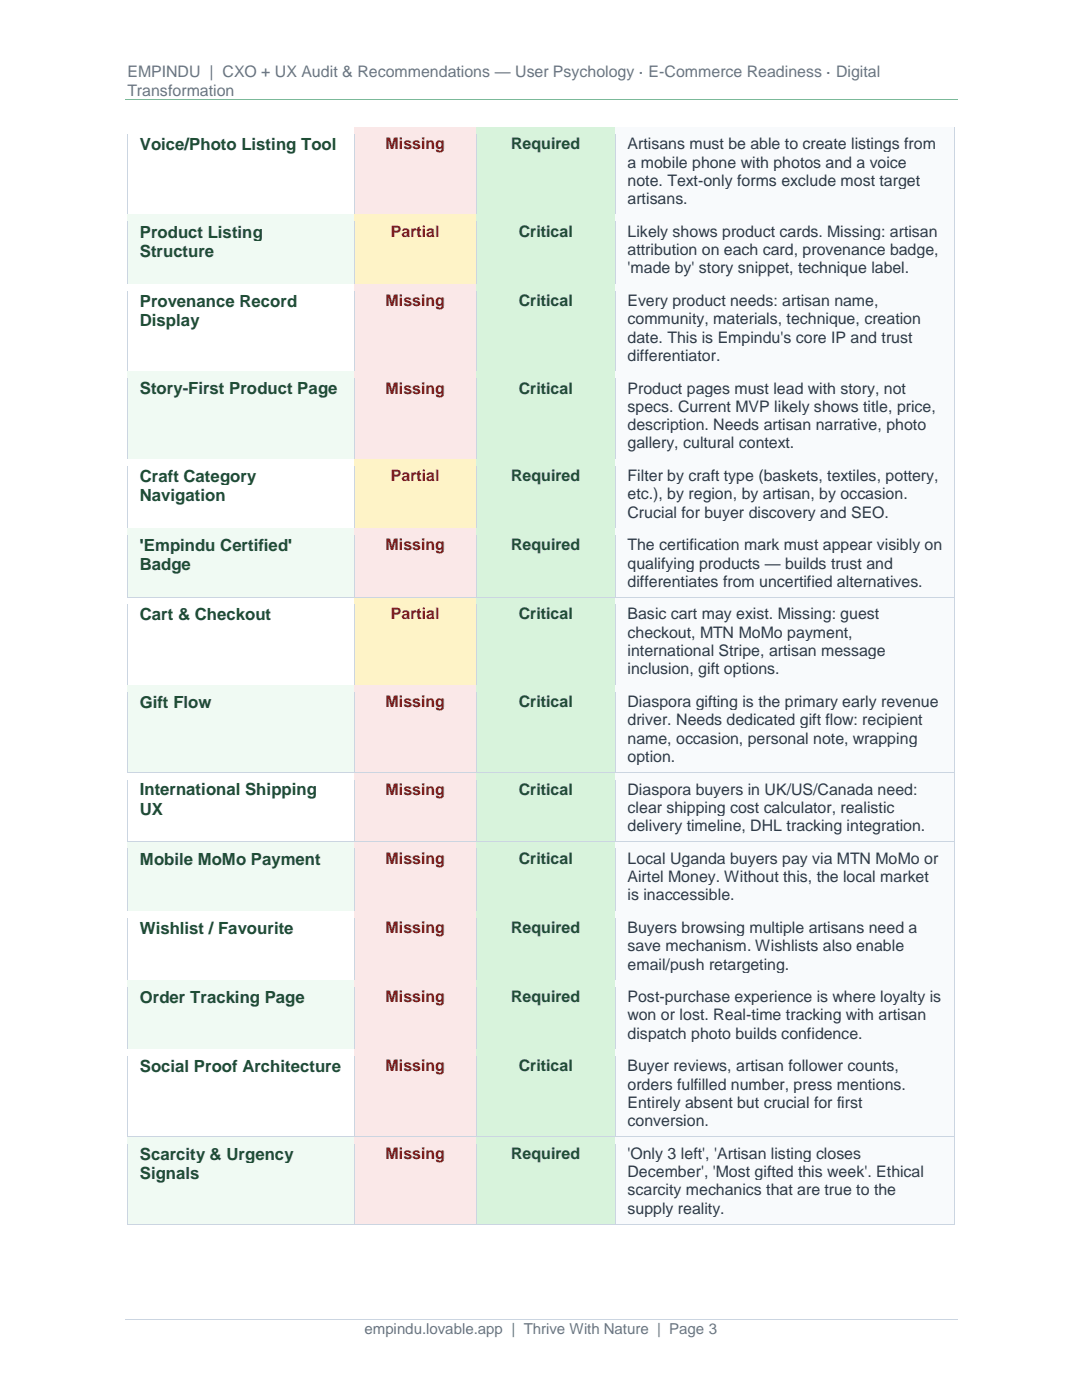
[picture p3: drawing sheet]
<svg xmlns="http://www.w3.org/2000/svg" width="216mm" height="279mm" viewBox="0 0 216 279" stroke-linecap="round" stroke-linejoin="round" font-family="sans-serif">
<defs><g id="words">
<g font-size="3.3" fill="#1e4d35">
<text x="27.9" y="30">Voice/Photo Listing Tool</text>
<text x="27.9" y="47.5">Product Listing</text>
<text x="27.9" y="51.3">Structure</text>
<text x="27.9" y="61.3">Provenance Record</text>
<text x="27.9" y="65.1">Display</text>
<text x="27.9" y="78.7">Story-First Product Page</text>
<text x="27.9" y="96.2">Craft Category</text>
<text x="27.9" y="100.1">Navigation</text>
<text x="27.9" y="110">'Empindu Certified'</text>
<text x="27.9" y="113.9">Badge</text>
<text x="27.9" y="123.8">Cart &amp; Checkout</text>
<text x="27.9" y="141.3">Gift Flow</text>
<text x="27.9" y="158.7">International Shipping</text>
<text x="27.9" y="162.6">UX</text>
<text x="27.9" y="172.5">Mobile MoMo Payment</text>
<text x="27.9" y="186.4">Wishlist / Favourite</text>
<text x="27.9" y="200.2">Order Tracking Page</text>
<text x="27.9" y="214">Social Proof Architecture</text>
<text x="27.9" y="231.5">Scarcity &amp; Urgency</text>
<text x="27.9" y="235.3">Signals</text>
</g>
<g font-size="3.2" fill="#64748b">
<text x="25.4" y="15.5">EMPINDU | CXO + UX Audit &amp; Recommendations — User Psychology · E-Commerce Readiness · Digital</text>
<text x="25.4" y="19.1">Transformation</text>
</g>
<g font-size="3.2" fill="#7b1a1a">
<text x="76.9" y="29.8">Missing</text>
<text x="76.9" y="61.1">Missing</text>
<text x="76.9" y="78.5">Missing</text>
<text x="76.9" y="109.8">Missing</text>
<text x="76.9" y="141.1">Missing</text>
<text x="76.9" y="158.6">Missing</text>
<text x="76.9" y="172.4">Missing</text>
<text x="76.9" y="186.2">Missing</text>
<text x="76.9" y="200">Missing</text>
<text x="76.9" y="213.8">Missing</text>
<text x="76.9" y="231.3">Missing</text>
</g>
<g font-size="3.2" fill="#1e4d35">
<text x="102" y="29.8">Required</text>
<text x="103.5" y="47.3">Critical</text>
<text x="103.5" y="61.1">Critical</text>
<text x="103.5" y="78.5">Critical</text>
<text x="102" y="96">Required</text>
<text x="102" y="109.8">Required</text>
<text x="103.5" y="123.6">Critical</text>
<text x="103.5" y="141.1">Critical</text>
<text x="103.5" y="158.6">Critical</text>
<text x="103.5" y="172.4">Critical</text>
<text x="102" y="186.2">Required</text>
<text x="102" y="200">Required</text>
<text x="103.5" y="213.8">Critical</text>
<text x="102" y="231.3">Required</text>
</g>
<g font-size="3.2" fill="#2e3a47">
<text x="125.2" y="29.8">Artisans must be able to create listings from</text>
<text x="125.2" y="33.5">a mobile phone with photos and a voice</text>
<text x="125.2" y="37.1">note. Text-only forms exclude most target</text>
<text x="125.2" y="40.8">artisans.</text>
<text x="125.2" y="47.3">Likely shows product cards. Missing: artisan</text>
<text x="125.2" y="50.9">attribution on each card, provenance badge,</text>
<text x="125.2" y="54.6">'made by' story snippet, technique label.</text>
<text x="125.2" y="61.1">Every product needs: artisan name,</text>
<text x="125.2" y="64.7">community, materials, technique, creation</text>
<text x="125.2" y="68.4">date. This is Empindu's core IP and trust</text>
<text x="125.2" y="72.1">differentiator.</text>
<text x="125.2" y="78.5">Product pages must lead with story, not</text>
<text x="125.2" y="82.2">specs. Current MVP likely shows title, price,</text>
<text x="125.2" y="85.9">description. Needs artisan narrative, photo</text>
<text x="125.2" y="89.5">gallery, cultural context.</text>
<text x="125.2" y="96">Filter by craft type (baskets, textiles, pottery,</text>
<text x="125.2" y="99.7">etc.), by region, by artisan, by occasion.</text>
<text x="125.2" y="103.3">Crucial for buyer discovery and SEO.</text>
<text x="125.2" y="109.8">The certification mark must appear visibly on</text>
<text x="125.2" y="113.5">qualifying products — builds trust and</text>
<text x="125.2" y="117.2">differentiates from uncertified alternatives.</text>
<text x="125.2" y="123.6">Basic cart may exist. Missing: guest</text>
<text x="125.2" y="127.3">checkout, MTN MoMo payment,</text>
<text x="125.2" y="131">international Stripe, artisan message</text>
<text x="125.2" y="134.6">inclusion, gift options.</text>
<text x="125.2" y="141.1">Diaspora gifting is the primary early revenue</text>
<text x="125.2" y="144.8">driver. Needs dedicated gift flow: recipient</text>
<text x="125.2" y="148.4">name, occasion, personal note, wrapping</text>
<text x="125.2" y="152">option.</text>
<text x="125.2" y="158.6">Diaspora buyers in UK/US/Canada need:</text>
<text x="125.2" y="162.2">clear shipping cost calculator, realistic</text>
<text x="125.2" y="165.9">delivery timeline, DHL tracking integration.</text>
<text x="125.2" y="172.4">Local Uganda buyers pay via MTN MoMo or</text>
<text x="125.2" y="176">Airtel Money. Without this, the local market</text>
<text x="125.2" y="179.7">is inaccessible.</text>
<text x="125.2" y="186.2">Buyers browsing multiple artisans need a</text>
<text x="125.2" y="189.8">save mechanism. Wishlists also enable</text>
<text x="125.2" y="193.5">email/push retargeting.</text>
<text x="125.2" y="200">Post-purchase experience is where loyalty is</text>
<text x="125.2" y="203.6">won or lost. Real-time tracking with artisan</text>
<text x="125.2" y="207.3">dispatch photo builds confidence.</text>
<text x="125.2" y="213.8">Buyer reviews, artisan follower counts,</text>
<text x="125.2" y="217.5">orders fulfilled number, press mentions.</text>
<text x="125.2" y="221.1">Entirely absent but crucial for first</text>
<text x="125.2" y="224.8">conversion.</text>
<text x="125.2" y="231.3">'Only 3 left', 'Artisan listing closes</text>
<text x="125.2" y="234.9">December', 'Most gifted this week'. Ethical</text>
<text x="125.2" y="238.6">scarcity mechanics that are true to the</text>
<text x="125.2" y="242.2">supply reality.</text>
</g>
<g font-size="3.2" fill="#92400e">
<text x="78" y="47.3">Partial</text>
<text x="78" y="96">Partial</text>
<text x="78" y="123.6">Partial</text>
</g>
<text font-size="3" fill="#64748b" x="72.7" y="266.3">empindu.lovable.app | Thrive With Nature | Page 3</text>
</g></defs>
<path d="M24.9 19.9h166.1" fill="none" stroke="#52b788" stroke-width=".2"/>
<path d="M24.9 263.4h166.1" fill="none" stroke="#cbd5e1" stroke-width=".2"/>
<g fill="#fff">
<path d="M25.5 25.4h45.2v17.4h-45.2z" fill-rule="evenodd"/>
<path d="M27.9 26.8h40.4v3.9h-40.4z" fill-rule="evenodd"/>
</g>
<g fill="#fae8e8">
<path d="M70.7 25.4h24.3v17.4h-24.3z" fill-rule="evenodd"/>
<path d="M73.2 26.8h19.4v3.7h-19.4z" fill-rule="evenodd"/>
</g>
<g fill="#d8f3dc">
<path d="M95.1 25.4h27.7v17.4h-27.7z" fill-rule="evenodd"/>
<path d="M97.5 26.8h22.8v3.7h-22.8z" fill-rule="evenodd"/>
</g>
<g fill="#f8fafc">
<path d="M122.8 25.4h67.7v17.4h-67.7z" fill-rule="evenodd"/>
<path d="M125.2 26.8h62.9v3.7h-62.9z" fill-rule="evenodd"/>
<path d="M125.2 30.5h62.9v3.7h-62.9z" fill-rule="evenodd"/>
<path d="M125.2 34.2h62.9v3.6h-62.9z" fill-rule="evenodd"/>
<path d="M125.2 37.8h62.9v3.7h-62.9z" fill-rule="evenodd"/>
</g>
<path d="M25.4 25.4v1.4z" fill-rule="evenodd" fill="#cbd5e1"/>
<path d="M25.4 25.4h45.3" fill="none" stroke="#cbd5e1" stroke-width=".2"/>
<path d="M25.4 25.4h45.3v1.4h-45.3z" fill-rule="evenodd" fill="#fff"/>
<path d="M70.7 25.4v1.4z" fill-rule="evenodd" fill="#cbd5e1"/>
<path d="M70.7 25.4h24.3" fill="none" stroke="#cbd5e1" stroke-width=".2"/>
<path d="M70.7 25.4h24.3v1.4h-24.3z" fill-rule="evenodd" fill="#fae8e8"/>
<path d="M95 25.4l.1 1.4z" fill-rule="evenodd" fill="#cbd5e1"/>
<path d="M95.1 25.4h27.6" fill="none" stroke="#cbd5e1" stroke-width=".2"/>
<path d="M95.1 25.4h27.6v1.4h-27.6z" fill-rule="evenodd" fill="#d8f3dc"/>
<path d="M122.7 25.4v1.4z" fill-rule="evenodd" fill="#cbd5e1"/>
<path d="M122.7 25.4h67.8" fill="none" stroke="#cbd5e1" stroke-width=".2"/>
<path d="M122.7 25.4h67.8v1.4h-67.8z" fill-rule="evenodd" fill="#f8fafc"/>
<path d="M190.5 25.4v1.4z" fill-rule="evenodd" fill="#cbd5e1"/>
<path d="M25.5 41.5h45.2v1.3h-45.2z" fill-rule="evenodd" fill="#fff"/>
<path d="M25.4 26.8v16" fill="none" stroke="#cbd5e1" stroke-width=".2"/>
<path d="M70.7 41.5h24.3v1.3h-24.3z" fill-rule="evenodd" fill="#fae8e8"/>
<path d="M70.7 26.8v16" fill="none" stroke="#cbd5e1" stroke-width=".2"/>
<path d="M95.1 41.5h27.7v1.3h-27.7z" fill-rule="evenodd" fill="#d8f3dc"/>
<path d="M95 26.8v16" fill="none" stroke="#cbd5e1" stroke-width=".2"/>
<path d="M122.8 41.5h67.7v1.3h-67.7z" fill-rule="evenodd" fill="#f8fafc"/>
<path d="M122.7 26.8v16M190.5 26.8v16" fill="none" stroke="#cbd5e1" stroke-width=".2"/>
<g fill="#f0faf3">
<path d="M25.5 42.9h45.2v13.7h-45.2z" fill-rule="evenodd"/>
<path d="M27.9 44.3h40.4v3.9h-40.4z" fill-rule="evenodd"/>
<path d="M27.9 48.2h40.4v3.8h-40.4z" fill-rule="evenodd"/>
</g>
<g fill="#fef3c7">
<path d="M70.7 42.9h24.3v13.7h-24.3z" fill-rule="evenodd"/>
<path d="M73.2 44.3h19.4v3.7h-19.4z" fill-rule="evenodd"/>
</g>
<g fill="#d8f3dc">
<path d="M95.1 42.9h27.7v13.7h-27.7z" fill-rule="evenodd"/>
<path d="M97.5 44.3h22.8v3.7h-22.8z" fill-rule="evenodd"/>
</g>
<g fill="#f8fafc">
<path d="M122.8 42.9h67.7v13.7h-67.7z" fill-rule="evenodd"/>
<path d="M125.2 44.3h62.9v3.7h-62.9z" fill-rule="evenodd"/>
<path d="M125.2 48h62.9v3.6h-62.9z" fill-rule="evenodd"/>
<path d="M125.2 51.6h62.9v3.7h-62.9z" fill-rule="evenodd"/>
</g>
<path d="M25.4 42.8v1.5z" fill-rule="evenodd" fill="#cbd5e1"/>
<path d="M25.4 42.9h45.3" fill="none" stroke="#cbd5e1" stroke-width=".2"/>
<path d="M25.4 42.9h45.3v1.4h-45.3z" fill-rule="evenodd" fill="#f0faf3"/>
<path d="M70.7 42.8v1.5z" fill-rule="evenodd" fill="#cbd5e1"/>
<path d="M70.7 42.9h24.3" fill="none" stroke="#cbd5e1" stroke-width=".2"/>
<path d="M70.7 42.9h24.3v1.4h-24.3z" fill-rule="evenodd" fill="#fef3c7"/>
<path d="M95 42.8l.1 1.5z" fill-rule="evenodd" fill="#cbd5e1"/>
<path d="M95.1 42.9h27.6" fill="none" stroke="#cbd5e1" stroke-width=".2"/>
<path d="M95.1 42.9h27.6v1.4h-27.6z" fill-rule="evenodd" fill="#d8f3dc"/>
<path d="M122.7 42.8v1.5z" fill-rule="evenodd" fill="#cbd5e1"/>
<path d="M122.7 42.9h67.8" fill="none" stroke="#cbd5e1" stroke-width=".2"/>
<path d="M122.7 42.9h67.8v1.4h-67.8z" fill-rule="evenodd" fill="#f8fafc"/>
<path d="M190.5 42.8v1.5z" fill-rule="evenodd" fill="#cbd5e1"/>
<path d="M25.5 55.3h45.2v1.4h-45.2z" fill-rule="evenodd" fill="#f0faf3"/>
<path d="M25.4 44.3v12.4" fill="none" stroke="#cbd5e1" stroke-width=".2"/>
<path d="M70.7 55.3h24.3v1.4h-24.3z" fill-rule="evenodd" fill="#fef3c7"/>
<path d="M70.7 44.3v12.4" fill="none" stroke="#cbd5e1" stroke-width=".2"/>
<path d="M95.1 55.3h27.7v1.4h-27.7z" fill-rule="evenodd" fill="#d8f3dc"/>
<path d="M95 44.3v12.4" fill="none" stroke="#cbd5e1" stroke-width=".2"/>
<path d="M122.8 55.3h67.7v1.4h-67.7z" fill-rule="evenodd" fill="#f8fafc"/>
<path d="M122.7 44.3v12.4M190.5 44.3v12.4" fill="none" stroke="#cbd5e1" stroke-width=".2"/>
<g fill="#fff">
<path d="M25.5 56.7h45.2v17.4h-45.2z" fill-rule="evenodd"/>
<path d="M27.9 58.1h40.4v3.9h-40.4z" fill-rule="evenodd"/>
<path d="M27.9 62h40.4v3.8h-40.4z" fill-rule="evenodd"/>
</g>
<g fill="#fae8e8">
<path d="M70.7 56.7h24.3v17.4h-24.3z" fill-rule="evenodd"/>
<path d="M73.2 58.1h19.4v3.7h-19.4z" fill-rule="evenodd"/>
</g>
<g fill="#d8f3dc">
<path d="M95.1 56.7h27.7v17.4h-27.7z" fill-rule="evenodd"/>
<path d="M97.5 58.1h22.8v3.7h-22.8z" fill-rule="evenodd"/>
</g>
<g fill="#f8fafc">
<path d="M122.8 56.7h67.7v17.4h-67.7z" fill-rule="evenodd"/>
<path d="M125.2 58.1h62.9v3.7h-62.9z" fill-rule="evenodd"/>
<path d="M125.2 61.8h62.9v3.6h-62.9z" fill-rule="evenodd"/>
<path d="M125.2 65.4h62.9v3.7h-62.9z" fill-rule="evenodd"/>
<path d="M125.2 69.1h62.9v3.6h-62.9z" fill-rule="evenodd"/>
</g>
<path d="M25.4 56.7v1.4z" fill-rule="evenodd" fill="#cbd5e1"/>
<path d="M25.4 56.7h45.3" fill="none" stroke="#cbd5e1" stroke-width=".2"/>
<path d="M25.4 56.7h45.3v1.4h-45.3z" fill-rule="evenodd" fill="#fff"/>
<path d="M70.7 56.7v1.4z" fill-rule="evenodd" fill="#cbd5e1"/>
<path d="M70.7 56.7h24.3" fill="none" stroke="#cbd5e1" stroke-width=".2"/>
<path d="M70.7 56.7h24.3v1.4h-24.3z" fill-rule="evenodd" fill="#fae8e8"/>
<path d="M95 56.7l.1 1.4z" fill-rule="evenodd" fill="#cbd5e1"/>
<path d="M95.1 56.7h27.6" fill="none" stroke="#cbd5e1" stroke-width=".2"/>
<path d="M95.1 56.7h27.6v1.4h-27.6z" fill-rule="evenodd" fill="#d8f3dc"/>
<path d="M122.7 56.7v1.4z" fill-rule="evenodd" fill="#cbd5e1"/>
<path d="M122.7 56.7h67.8" fill="none" stroke="#cbd5e1" stroke-width=".2"/>
<path d="M122.7 56.7h67.8v1.4h-67.8z" fill-rule="evenodd" fill="#f8fafc"/>
<path d="M190.5 56.7v1.4z" fill-rule="evenodd" fill="#cbd5e1"/>
<path d="M25.5 72.7h45.2v1.4h-45.2z" fill-rule="evenodd" fill="#fff"/>
<path d="M25.4 58.1v16" fill="none" stroke="#cbd5e1" stroke-width=".2"/>
<path d="M70.7 72.7h24.3v1.4h-24.3z" fill-rule="evenodd" fill="#fae8e8"/>
<path d="M70.7 58.1v16" fill="none" stroke="#cbd5e1" stroke-width=".2"/>
<path d="M95.1 72.7h27.7v1.4h-27.7z" fill-rule="evenodd" fill="#d8f3dc"/>
<path d="M95 58.1v16" fill="none" stroke="#cbd5e1" stroke-width=".2"/>
<path d="M122.8 72.7h67.7v1.4h-67.7z" fill-rule="evenodd" fill="#f8fafc"/>
<path d="M122.7 58.1v16M190.5 58.1v16" fill="none" stroke="#cbd5e1" stroke-width=".2"/>
<g fill="#f0faf3">
<path d="M25.5 74.2h45.2v17.4h-45.2z" fill-rule="evenodd"/>
<path d="M27.9 75.6h40.4v3.8h-40.4z" fill-rule="evenodd"/>
</g>
<g fill="#fae8e8">
<path d="M70.7 74.2h24.3v17.4h-24.3z" fill-rule="evenodd"/>
<path d="M73.2 75.6h19.4v3.7h-19.4z" fill-rule="evenodd"/>
</g>
<g fill="#d8f3dc">
<path d="M95.1 74.2h27.7v17.4h-27.7z" fill-rule="evenodd"/>
<path d="M97.5 75.6h22.8v3.7h-22.8z" fill-rule="evenodd"/>
</g>
<g fill="#f8fafc">
<path d="M122.8 74.2h67.7v17.4h-67.7z" fill-rule="evenodd"/>
<path d="M125.2 75.6h62.9v3.7h-62.9z" fill-rule="evenodd"/>
<path d="M125.2 79.3h62.9v3.6h-62.9z" fill-rule="evenodd"/>
<path d="M125.2 82.9h62.9v3.6h-62.9z" fill-rule="evenodd"/>
<path d="M125.2 86.5h62.9v3.7h-62.9z" fill-rule="evenodd"/>
</g>
<path d="M25.4 74.1v1.5z" fill-rule="evenodd" fill="#cbd5e1"/>
<path d="M25.4 74.2h45.3" fill="none" stroke="#cbd5e1" stroke-width=".2"/>
<path d="M25.4 74.2h45.3v1.4h-45.3z" fill-rule="evenodd" fill="#f0faf3"/>
<path d="M70.7 74.1v1.5z" fill-rule="evenodd" fill="#cbd5e1"/>
<path d="M70.7 74.2h24.3" fill="none" stroke="#cbd5e1" stroke-width=".2"/>
<path d="M70.7 74.2h24.3v1.4h-24.3z" fill-rule="evenodd" fill="#fae8e8"/>
<path d="M95 74.1l.1 1.5z" fill-rule="evenodd" fill="#cbd5e1"/>
<path d="M95.1 74.2h27.6" fill="none" stroke="#cbd5e1" stroke-width=".2"/>
<path d="M95.1 74.2h27.6v1.4h-27.6z" fill-rule="evenodd" fill="#d8f3dc"/>
<path d="M122.7 74.1v1.5z" fill-rule="evenodd" fill="#cbd5e1"/>
<path d="M122.7 74.2h67.8" fill="none" stroke="#cbd5e1" stroke-width=".2"/>
<path d="M122.7 74.2h67.8v1.4h-67.8z" fill-rule="evenodd" fill="#f8fafc"/>
<path d="M190.5 74.1v1.5z" fill-rule="evenodd" fill="#cbd5e1"/>
<path d="M25.5 90.2h45.2v1.4h-45.2z" fill-rule="evenodd" fill="#f0faf3"/>
<path d="M25.4 75.6v16" fill="none" stroke="#cbd5e1" stroke-width=".2"/>
<path d="M70.7 90.2h24.3v1.4h-24.3z" fill-rule="evenodd" fill="#fae8e8"/>
<path d="M70.7 75.6v16" fill="none" stroke="#cbd5e1" stroke-width=".2"/>
<path d="M95.1 90.2h27.7v1.4h-27.7z" fill-rule="evenodd" fill="#d8f3dc"/>
<path d="M95 75.6v16" fill="none" stroke="#cbd5e1" stroke-width=".2"/>
<path d="M122.8 90.2h67.7v1.4h-67.7z" fill-rule="evenodd" fill="#f8fafc"/>
<path d="M122.7 75.6v16M190.5 75.6v16" fill="none" stroke="#cbd5e1" stroke-width=".2"/>
<g fill="#fff">
<path d="M25.5 91.7h45.2v13.7h-45.2z" fill-rule="evenodd"/>
<path d="M27.9 93.1h40.4v3.8h-40.4z" fill-rule="evenodd"/>
<path d="M27.9 96.9h40.4v3.9h-40.4z" fill-rule="evenodd"/>
</g>
<g fill="#fef3c7">
<path d="M70.7 91.7h24.3v13.7h-24.3z" fill-rule="evenodd"/>
<path d="M73.2 93.1h19.4v3.6h-19.4z" fill-rule="evenodd"/>
</g>
<g fill="#d8f3dc">
<path d="M95.1 91.7h27.7v13.7h-27.7z" fill-rule="evenodd"/>
<path d="M97.5 93.1h22.8v3.6h-22.8z" fill-rule="evenodd"/>
</g>
<g fill="#f8fafc">
<path d="M122.8 91.7h67.7v13.7h-67.7z" fill-rule="evenodd"/>
<path d="M125.2 93.1h62.9v3.6h-62.9z" fill-rule="evenodd"/>
<path d="M125.2 96.7h62.9v3.6h-62.9z" fill-rule="evenodd"/>
<path d="M125.2 100.3h62.9v3.7h-62.9z" fill-rule="evenodd"/>
</g>
<path d="M25.4 91.6v1.5z" fill-rule="evenodd" fill="#cbd5e1"/>
<path d="M25.4 91.6h45.3" fill="none" stroke="#cbd5e1" stroke-width=".2"/>
<path d="M25.4 91.7h45.3v1.4h-45.3z" fill-rule="evenodd" fill="#fff"/>
<path d="M70.7 91.6v1.5z" fill-rule="evenodd" fill="#cbd5e1"/>
<path d="M70.7 91.6h24.3" fill="none" stroke="#cbd5e1" stroke-width=".2"/>
<path d="M70.7 91.7h24.3v1.4h-24.3z" fill-rule="evenodd" fill="#fef3c7"/>
<path d="M95 91.6l.1 1.5z" fill-rule="evenodd" fill="#cbd5e1"/>
<path d="M95.1 91.6h27.6" fill="none" stroke="#cbd5e1" stroke-width=".2"/>
<path d="M95.1 91.7h27.6v1.4h-27.6z" fill-rule="evenodd" fill="#d8f3dc"/>
<path d="M122.7 91.6v1.5z" fill-rule="evenodd" fill="#cbd5e1"/>
<path d="M122.7 91.6h67.8" fill="none" stroke="#cbd5e1" stroke-width=".2"/>
<path d="M122.7 91.7h67.8v1.4h-67.8z" fill-rule="evenodd" fill="#f8fafc"/>
<path d="M190.5 91.6v1.5z" fill-rule="evenodd" fill="#cbd5e1"/>
<path d="M25.5 104h45.2v1.4h-45.2z" fill-rule="evenodd" fill="#fff"/>
<path d="M25.4 93.1v12.3" fill="none" stroke="#cbd5e1" stroke-width=".2"/>
<path d="M70.7 104h24.3v1.4h-24.3z" fill-rule="evenodd" fill="#fef3c7"/>
<path d="M70.7 93.1v12.3" fill="none" stroke="#cbd5e1" stroke-width=".2"/>
<path d="M95.1 104h27.7v1.4h-27.7z" fill-rule="evenodd" fill="#d8f3dc"/>
<path d="M95 93.1v12.3" fill="none" stroke="#cbd5e1" stroke-width=".2"/>
<path d="M122.8 104h67.7v1.4h-67.7z" fill-rule="evenodd" fill="#f8fafc"/>
<path d="M122.7 93.1v12.3M190.5 93.1v12.3" fill="none" stroke="#cbd5e1" stroke-width=".2"/>
<g fill="#f0faf3">
<path d="M25.5 105.5h45.2v13.7h-45.2z" fill-rule="evenodd"/>
<path d="M27.9 106.9h40.4v3.8h-40.4z" fill-rule="evenodd"/>
<path d="M27.9 110.7h40.4v3.9h-40.4z" fill-rule="evenodd"/>
</g>
<g fill="#fae8e8">
<path d="M70.7 105.5h24.3v13.7h-24.3z" fill-rule="evenodd"/>
<path d="M73.2 106.9h19.4v3.6h-19.4z" fill-rule="evenodd"/>
</g>
<g fill="#d8f3dc">
<path d="M95.1 105.5h27.7v13.7h-27.7z" fill-rule="evenodd"/>
<path d="M97.5 106.9h22.8v3.6h-22.8z" fill-rule="evenodd"/>
</g>
<g fill="#f8fafc">
<path d="M122.8 105.5h67.7v13.7h-67.7z" fill-rule="evenodd"/>
<path d="M125.2 106.9h62.9v3.6h-62.9z" fill-rule="evenodd"/>
<path d="M125.2 110.5h62.9v3.7h-62.9z" fill-rule="evenodd"/>
<path d="M125.2 114.2h62.9v3.6h-62.9z" fill-rule="evenodd"/>
</g>
<path d="M25.4 105.4v1.5z" fill-rule="evenodd" fill="#cbd5e1"/>
<path d="M25.4 105.4h45.3" fill="none" stroke="#cbd5e1" stroke-width=".2"/>
<path d="M25.4 105.5h45.3v1.4h-45.3z" fill-rule="evenodd" fill="#f0faf3"/>
<path d="M70.7 105.4v1.5z" fill-rule="evenodd" fill="#cbd5e1"/>
<path d="M70.7 105.4h24.3" fill="none" stroke="#cbd5e1" stroke-width=".2"/>
<path d="M70.7 105.5h24.3v1.4h-24.3z" fill-rule="evenodd" fill="#fae8e8"/>
<path d="M95 105.4l.1 1.5z" fill-rule="evenodd" fill="#cbd5e1"/>
<path d="M95.1 105.4h27.6" fill="none" stroke="#cbd5e1" stroke-width=".2"/>
<path d="M95.1 105.5h27.6v1.4h-27.6z" fill-rule="evenodd" fill="#d8f3dc"/>
<path d="M122.7 105.4v1.5z" fill-rule="evenodd" fill="#cbd5e1"/>
<path d="M122.7 105.4h67.8" fill="none" stroke="#cbd5e1" stroke-width=".2"/>
<path d="M122.7 105.5h67.8v1.4h-67.8z" fill-rule="evenodd" fill="#f8fafc"/>
<path d="M190.5 105.4v1.5z" fill-rule="evenodd" fill="#cbd5e1"/>
<path d="M25.5 117.8h45.2v1.4h-45.2z" fill-rule="evenodd" fill="#f0faf3"/>
<path d="M25.4 106.9v12.3" fill="none" stroke="#cbd5e1" stroke-width=".2"/>
<path d="M70.7 117.8h24.3v1.4h-24.3z" fill-rule="evenodd" fill="#fae8e8"/>
<path d="M70.7 106.9v12.3" fill="none" stroke="#cbd5e1" stroke-width=".2"/>
<path d="M95.1 117.8h27.7v1.4h-27.7z" fill-rule="evenodd" fill="#d8f3dc"/>
<path d="M95 106.9v12.3" fill="none" stroke="#cbd5e1" stroke-width=".2"/>
<path d="M122.8 117.8h67.7v1.4h-67.7z" fill-rule="evenodd" fill="#f8fafc"/>
<path d="M122.7 106.9v12.3M190.5 106.9v12.3" fill="none" stroke="#cbd5e1" stroke-width=".2"/>
<g fill="#fff">
<path d="M25.5 119.3h45.2v17.4h-45.2z" fill-rule="evenodd"/>
<path d="M27.9 120.7h40.4v3.8h-40.4z" fill-rule="evenodd"/>
</g>
<g fill="#fef3c7">
<path d="M70.7 119.3h24.3v17.4h-24.3z" fill-rule="evenodd"/>
<path d="M73.2 120.7h19.4v3.7h-19.4z" fill-rule="evenodd"/>
</g>
<g fill="#d8f3dc">
<path d="M95.1 119.3h27.7v17.4h-27.7z" fill-rule="evenodd"/>
<path d="M97.5 120.7h22.8v3.7h-22.8z" fill-rule="evenodd"/>
</g>
<g fill="#f8fafc">
<path d="M122.8 119.3h67.7v17.4h-67.7z" fill-rule="evenodd"/>
<path d="M125.2 120.7h62.9v3.7h-62.9z" fill-rule="evenodd"/>
<path d="M125.2 124.4h62.9v3.6h-62.9z" fill-rule="evenodd"/>
<path d="M125.2 128h62.9v3.6h-62.9z" fill-rule="evenodd"/>
<path d="M125.2 131.6h62.9v3.7h-62.9z" fill-rule="evenodd"/>
</g>
<path d="M25.4 119.2v1.5z" fill-rule="evenodd" fill="#cbd5e1"/>
<path d="M25.4 119.2h45.3" fill="none" stroke="#cbd5e1" stroke-width=".2"/>
<path d="M25.4 119.3h45.3v1.4h-45.3z" fill-rule="evenodd" fill="#fff"/>
<path d="M70.7 119.2v1.5z" fill-rule="evenodd" fill="#cbd5e1"/>
<path d="M70.7 119.2h24.3" fill="none" stroke="#cbd5e1" stroke-width=".2"/>
<path d="M70.7 119.3h24.3v1.4h-24.3z" fill-rule="evenodd" fill="#fef3c7"/>
<path d="M95 119.2l.1 1.5z" fill-rule="evenodd" fill="#cbd5e1"/>
<path d="M95.1 119.2h27.6" fill="none" stroke="#cbd5e1" stroke-width=".2"/>
<path d="M95.1 119.3h27.6v1.4h-27.6z" fill-rule="evenodd" fill="#d8f3dc"/>
<path d="M122.7 119.2v1.5z" fill-rule="evenodd" fill="#cbd5e1"/>
<path d="M122.7 119.2h67.8" fill="none" stroke="#cbd5e1" stroke-width=".2"/>
<path d="M122.7 119.3h67.8v1.4h-67.8z" fill-rule="evenodd" fill="#f8fafc"/>
<path d="M190.5 119.2v1.5z" fill-rule="evenodd" fill="#cbd5e1"/>
<path d="M25.5 135.3h45.2v1.4h-45.2z" fill-rule="evenodd" fill="#fff"/>
<path d="M25.4 120.7v16" fill="none" stroke="#cbd5e1" stroke-width=".2"/>
<path d="M70.7 135.3h24.3v1.4h-24.3z" fill-rule="evenodd" fill="#fef3c7"/>
<path d="M70.7 120.7v16" fill="none" stroke="#cbd5e1" stroke-width=".2"/>
<path d="M95.1 135.3h27.7v1.4h-27.7z" fill-rule="evenodd" fill="#d8f3dc"/>
<path d="M95 120.7v16" fill="none" stroke="#cbd5e1" stroke-width=".2"/>
<path d="M122.8 135.3h67.7v1.4h-67.7z" fill-rule="evenodd" fill="#f8fafc"/>
<path d="M122.7 120.7v16M190.5 120.7v16" fill="none" stroke="#cbd5e1" stroke-width=".2"/>
<g fill="#f0faf3">
<path d="M25.5 136.8h45.2v17.4h-45.2z" fill-rule="evenodd"/>
<path d="M27.9 138.2h40.4v3.8h-40.4z" fill-rule="evenodd"/>
</g>
<g fill="#fae8e8">
<path d="M70.7 136.8h24.3v17.4h-24.3z" fill-rule="evenodd"/>
<path d="M73.2 138.2h19.4v3.6h-19.4z" fill-rule="evenodd"/>
</g>
<g fill="#d8f3dc">
<path d="M95.1 136.8h27.7v17.4h-27.7z" fill-rule="evenodd"/>
<path d="M97.5 138.2h22.8v3.6h-22.8z" fill-rule="evenodd"/>
</g>
<g fill="#f8fafc">
<path d="M122.8 136.8h67.7v17.4h-67.7z" fill-rule="evenodd"/>
<path d="M125.2 138.2h62.9v3.6h-62.9z" fill-rule="evenodd"/>
<path d="M125.2 141.8h62.9v3.6h-62.9z" fill-rule="evenodd"/>
<path d="M125.2 145.4h62.9v3.7h-62.9z" fill-rule="evenodd"/>
<path d="M125.2 149.1h62.9v3.7h-62.9z" fill-rule="evenodd"/>
</g>
<path d="M25.4 136.7v1.5z" fill-rule="evenodd" fill="#cbd5e1"/>
<path d="M25.4 136.7h45.3" fill="none" stroke="#cbd5e1" stroke-width=".2"/>
<path d="M25.4 136.8h45.3v1.4h-45.3z" fill-rule="evenodd" fill="#f0faf3"/>
<path d="M70.7 136.7v1.5z" fill-rule="evenodd" fill="#cbd5e1"/>
<path d="M70.7 136.7h24.3" fill="none" stroke="#cbd5e1" stroke-width=".2"/>
<path d="M70.7 136.8h24.3v1.4h-24.3z" fill-rule="evenodd" fill="#fae8e8"/>
<path d="M95 136.7l.1 1.5z" fill-rule="evenodd" fill="#cbd5e1"/>
<path d="M95.1 136.7h27.6" fill="none" stroke="#cbd5e1" stroke-width=".2"/>
<path d="M95.1 136.8h27.6v1.4h-27.6z" fill-rule="evenodd" fill="#d8f3dc"/>
<path d="M122.7 136.7v1.5z" fill-rule="evenodd" fill="#cbd5e1"/>
<path d="M122.7 136.7h67.8" fill="none" stroke="#cbd5e1" stroke-width=".2"/>
<path d="M122.7 136.8h67.8v1.4h-67.8z" fill-rule="evenodd" fill="#f8fafc"/>
<path d="M190.5 136.7v1.5z" fill-rule="evenodd" fill="#cbd5e1"/>
<path d="M25.5 152.8h45.2v1.4h-45.2z" fill-rule="evenodd" fill="#f0faf3"/>
<path d="M25.4 138.1v16.1" fill="none" stroke="#cbd5e1" stroke-width=".2"/>
<path d="M70.7 152.8h24.3v1.4h-24.3z" fill-rule="evenodd" fill="#fae8e8"/>
<path d="M70.7 138.1v16.1" fill="none" stroke="#cbd5e1" stroke-width=".2"/>
<path d="M95.1 152.8h27.7v1.4h-27.7z" fill-rule="evenodd" fill="#d8f3dc"/>
<path d="M95 138.1v16.1" fill="none" stroke="#cbd5e1" stroke-width=".2"/>
<path d="M122.8 152.8h67.7v1.4h-67.7z" fill-rule="evenodd" fill="#f8fafc"/>
<path d="M122.7 138.1v16.1M190.5 138.1v16.1" fill="none" stroke="#cbd5e1" stroke-width=".2"/>
<g fill="#fff">
<path d="M25.5 154.2h45.2v13.8h-45.2z" fill-rule="evenodd"/>
<path d="M27.9 155.6h40.4v3.9h-40.4z" fill-rule="evenodd"/>
<path d="M27.9 159.5h40.4v3.8h-40.4z" fill-rule="evenodd"/>
</g>
<g fill="#fae8e8">
<path d="M70.7 154.2h24.3v13.8h-24.3z" fill-rule="evenodd"/>
<path d="M73.2 155.6h19.4v3.6h-19.4z" fill-rule="evenodd"/>
</g>
<g fill="#d8f3dc">
<path d="M95.1 154.2h27.7v13.8h-27.7z" fill-rule="evenodd"/>
<path d="M97.5 155.6h22.8v3.6h-22.8z" fill-rule="evenodd"/>
</g>
<g fill="#f8fafc">
<path d="M122.8 154.2h67.7v13.8h-67.7z" fill-rule="evenodd"/>
<path d="M125.2 155.6h62.9v3.6h-62.9z" fill-rule="evenodd"/>
<path d="M125.2 159.2h62.9v3.7h-62.9z" fill-rule="evenodd"/>
<path d="M125.2 162.9h62.9v3.7h-62.9z" fill-rule="evenodd"/>
</g>
<path d="M25.4 154.2v1.4z" fill-rule="evenodd" fill="#cbd5e1"/>
<path d="M25.4 154.2h45.3" fill="none" stroke="#cbd5e1" stroke-width=".2"/>
<path d="M25.4 154.2h45.3v1.4h-45.3z" fill-rule="evenodd" fill="#fff"/>
<path d="M70.7 154.2v1.4z" fill-rule="evenodd" fill="#cbd5e1"/>
<path d="M70.7 154.2h24.3" fill="none" stroke="#cbd5e1" stroke-width=".2"/>
<path d="M70.7 154.2h24.3v1.4h-24.3z" fill-rule="evenodd" fill="#fae8e8"/>
<path d="M95 154.2l.1 1.4z" fill-rule="evenodd" fill="#cbd5e1"/>
<path d="M95.1 154.2h27.6" fill="none" stroke="#cbd5e1" stroke-width=".2"/>
<path d="M95.1 154.2h27.6v1.4h-27.6z" fill-rule="evenodd" fill="#d8f3dc"/>
<path d="M122.7 154.2v1.4z" fill-rule="evenodd" fill="#cbd5e1"/>
<path d="M122.7 154.2h67.8" fill="none" stroke="#cbd5e1" stroke-width=".2"/>
<path d="M122.7 154.2h67.8v1.4h-67.8z" fill-rule="evenodd" fill="#f8fafc"/>
<path d="M190.5 154.2v1.4z" fill-rule="evenodd" fill="#cbd5e1"/>
<path d="M25.5 166.6h45.2v1.4h-45.2z" fill-rule="evenodd" fill="#fff"/>
<path d="M25.4 155.6v12.4" fill="none" stroke="#cbd5e1" stroke-width=".2"/>
<path d="M70.7 166.6h24.3v1.4h-24.3z" fill-rule="evenodd" fill="#fae8e8"/>
<path d="M70.7 155.6v12.4" fill="none" stroke="#cbd5e1" stroke-width=".2"/>
<path d="M95.1 166.6h27.7v1.4h-27.7z" fill-rule="evenodd" fill="#d8f3dc"/>
<path d="M95 155.6v12.4" fill="none" stroke="#cbd5e1" stroke-width=".2"/>
<path d="M122.8 166.6h67.7v1.4h-67.7z" fill-rule="evenodd" fill="#f8fafc"/>
<path d="M122.7 155.6v12.4M190.5 155.6v12.4" fill="none" stroke="#cbd5e1" stroke-width=".2"/>
<g fill="#f0faf3">
<path d="M25.5 168h45.2v13.8h-45.2z" fill-rule="evenodd"/>
<path d="M27.9 169.4h40.4v3.9h-40.4z" fill-rule="evenodd"/>
</g>
<g fill="#fae8e8">
<path d="M70.7 168h24.3v13.8h-24.3z" fill-rule="evenodd"/>
<path d="M73.2 169.4h19.4v3.7h-19.4z" fill-rule="evenodd"/>
</g>
<g fill="#d8f3dc">
<path d="M95.1 168h27.7v13.8h-27.7z" fill-rule="evenodd"/>
<path d="M97.5 169.4h22.8v3.7h-22.8z" fill-rule="evenodd"/>
</g>
<g fill="#f8fafc">
<path d="M122.8 168h67.7v13.8h-67.7z" fill-rule="evenodd"/>
<path d="M125.2 169.4h62.9v3.7h-62.9z" fill-rule="evenodd"/>
<path d="M125.2 173.1h62.9v3.6h-62.9z" fill-rule="evenodd"/>
<path d="M125.2 176.7h62.9v3.7h-62.9z" fill-rule="evenodd"/>
</g>
<path d="M25.4 168v1.4z" fill-rule="evenodd" fill="#cbd5e1"/>
<path d="M25.4 168h45.3" fill="none" stroke="#cbd5e1" stroke-width=".2"/>
<path d="M25.4 168h45.3v1.4h-45.3z" fill-rule="evenodd" fill="#f0faf3"/>
<path d="M70.7 168v1.4z" fill-rule="evenodd" fill="#cbd5e1"/>
<path d="M70.7 168h24.3" fill="none" stroke="#cbd5e1" stroke-width=".2"/>
<path d="M70.7 168h24.3v1.4h-24.3z" fill-rule="evenodd" fill="#fae8e8"/>
<path d="M95 168l.1 1.4z" fill-rule="evenodd" fill="#cbd5e1"/>
<path d="M95.1 168h27.6" fill="none" stroke="#cbd5e1" stroke-width=".2"/>
<path d="M95.1 168h27.6v1.4h-27.6z" fill-rule="evenodd" fill="#d8f3dc"/>
<path d="M122.7 168v1.4z" fill-rule="evenodd" fill="#cbd5e1"/>
<path d="M122.7 168h67.8" fill="none" stroke="#cbd5e1" stroke-width=".2"/>
<path d="M122.7 168h67.8v1.4h-67.8z" fill-rule="evenodd" fill="#f8fafc"/>
<path d="M190.5 168v1.4z" fill-rule="evenodd" fill="#cbd5e1"/>
<path d="M25.5 180.4h45.2v1.4h-45.2z" fill-rule="evenodd" fill="#f0faf3"/>
<path d="M25.4 169.4v12.4" fill="none" stroke="#cbd5e1" stroke-width=".2"/>
<path d="M70.7 180.4h24.3v1.4h-24.3z" fill-rule="evenodd" fill="#fae8e8"/>
<path d="M70.7 169.4v12.4" fill="none" stroke="#cbd5e1" stroke-width=".2"/>
<path d="M95.1 180.4h27.7v1.4h-27.7z" fill-rule="evenodd" fill="#d8f3dc"/>
<path d="M95 169.4v12.4" fill="none" stroke="#cbd5e1" stroke-width=".2"/>
<path d="M122.8 180.4h67.7v1.4h-67.7z" fill-rule="evenodd" fill="#f8fafc"/>
<path d="M122.7 169.4v12.4M190.5 169.4v12.4" fill="none" stroke="#cbd5e1" stroke-width=".2"/>
<g fill="#fff">
<path d="M25.5 181.8h45.2v13.8h-45.2z" fill-rule="evenodd"/>
<path d="M27.9 183.2h40.4v3.9h-40.4z" fill-rule="evenodd"/>
</g>
<g fill="#fae8e8">
<path d="M70.7 181.8h24.3v13.8h-24.3z" fill-rule="evenodd"/>
<path d="M73.2 183.2h19.4v3.7h-19.4z" fill-rule="evenodd"/>
</g>
<g fill="#d8f3dc">
<path d="M95.1 181.8h27.7v13.8h-27.7z" fill-rule="evenodd"/>
<path d="M97.5 183.2h22.8v3.7h-22.8z" fill-rule="evenodd"/>
</g>
<g fill="#f8fafc">
<path d="M122.8 181.8h67.7v13.8h-67.7z" fill-rule="evenodd"/>
<path d="M125.2 183.2h62.9v3.7h-62.9z" fill-rule="evenodd"/>
<path d="M125.2 186.9h62.9v3.6h-62.9z" fill-rule="evenodd"/>
<path d="M125.2 190.5h62.9v3.7h-62.9z" fill-rule="evenodd"/>
</g>
<path d="M25.4 181.8v1.4z" fill-rule="evenodd" fill="#cbd5e1"/>
<path d="M25.4 181.8h45.3" fill="none" stroke="#cbd5e1" stroke-width=".2"/>
<path d="M25.4 181.8h45.3v1.4h-45.3z" fill-rule="evenodd" fill="#fff"/>
<path d="M70.7 181.8v1.4z" fill-rule="evenodd" fill="#cbd5e1"/>
<path d="M70.7 181.8h24.3" fill="none" stroke="#cbd5e1" stroke-width=".2"/>
<path d="M70.7 181.8h24.3v1.4h-24.3z" fill-rule="evenodd" fill="#fae8e8"/>
<path d="M95 181.8l.1 1.4z" fill-rule="evenodd" fill="#cbd5e1"/>
<path d="M95.1 181.8h27.6" fill="none" stroke="#cbd5e1" stroke-width=".2"/>
<path d="M95.1 181.8h27.6v1.4h-27.6z" fill-rule="evenodd" fill="#d8f3dc"/>
<path d="M122.7 181.8v1.4z" fill-rule="evenodd" fill="#cbd5e1"/>
<path d="M122.7 181.8h67.8" fill="none" stroke="#cbd5e1" stroke-width=".2"/>
<path d="M122.7 181.8h67.8v1.4h-67.8z" fill-rule="evenodd" fill="#f8fafc"/>
<path d="M190.5 181.8v1.4z" fill-rule="evenodd" fill="#cbd5e1"/>
<path d="M25.5 194.2h45.2v1.4h-45.2z" fill-rule="evenodd" fill="#fff"/>
<path d="M25.4 183.2v12.4" fill="none" stroke="#cbd5e1" stroke-width=".2"/>
<path d="M70.7 194.2h24.3v1.4h-24.3z" fill-rule="evenodd" fill="#fae8e8"/>
<path d="M70.7 183.2v12.4" fill="none" stroke="#cbd5e1" stroke-width=".2"/>
<path d="M95.1 194.2h27.7v1.4h-27.7z" fill-rule="evenodd" fill="#d8f3dc"/>
<path d="M95 183.2v12.4" fill="none" stroke="#cbd5e1" stroke-width=".2"/>
<path d="M122.8 194.2h67.7v1.4h-67.7z" fill-rule="evenodd" fill="#f8fafc"/>
<path d="M122.7 183.2v12.4M190.5 183.2v12.4" fill="none" stroke="#cbd5e1" stroke-width=".2"/>
<g fill="#f0faf3">
<path d="M25.5 195.6h45.2v13.8h-45.2z" fill-rule="evenodd"/>
<path d="M27.9 197h40.4v3.9h-40.4z" fill-rule="evenodd"/>
</g>
<g fill="#fae8e8">
<path d="M70.7 195.6h24.3v13.8h-24.3z" fill-rule="evenodd"/>
<path d="M73.2 197h19.4v3.7h-19.4z" fill-rule="evenodd"/>
</g>
<g fill="#d8f3dc">
<path d="M95.1 195.6h27.7v13.8h-27.7z" fill-rule="evenodd"/>
<path d="M97.5 197h22.8v3.7h-22.8z" fill-rule="evenodd"/>
</g>
<g fill="#f8fafc">
<path d="M122.8 195.6h67.7v13.8h-67.7z" fill-rule="evenodd"/>
<path d="M125.2 197h62.9v3.7h-62.9z" fill-rule="evenodd"/>
<path d="M125.2 200.7h62.9v3.6h-62.9z" fill-rule="evenodd"/>
<path d="M125.2 204.3h62.9v3.7h-62.9z" fill-rule="evenodd"/>
</g>
<path d="M25.4 195.6v1.4z" fill-rule="evenodd" fill="#cbd5e1"/>
<path d="M25.4 195.6h45.3" fill="none" stroke="#cbd5e1" stroke-width=".2"/>
<path d="M25.4 195.6h45.3v1.4h-45.3z" fill-rule="evenodd" fill="#f0faf3"/>
<path d="M70.7 195.6v1.4z" fill-rule="evenodd" fill="#cbd5e1"/>
<path d="M70.7 195.6h24.3" fill="none" stroke="#cbd5e1" stroke-width=".2"/>
<path d="M70.7 195.6h24.3v1.4h-24.3z" fill-rule="evenodd" fill="#fae8e8"/>
<path d="M95 195.6l.1 1.4z" fill-rule="evenodd" fill="#cbd5e1"/>
<path d="M95.1 195.6h27.6" fill="none" stroke="#cbd5e1" stroke-width=".2"/>
<path d="M95.1 195.6h27.6v1.4h-27.6z" fill-rule="evenodd" fill="#d8f3dc"/>
<path d="M122.7 195.6v1.4z" fill-rule="evenodd" fill="#cbd5e1"/>
<path d="M122.7 195.6h67.8" fill="none" stroke="#cbd5e1" stroke-width=".2"/>
<path d="M122.7 195.6h67.8v1.4h-67.8z" fill-rule="evenodd" fill="#f8fafc"/>
<path d="M190.5 195.6v1.4z" fill-rule="evenodd" fill="#cbd5e1"/>
<path d="M25.5 208h45.2v1.4h-45.2z" fill-rule="evenodd" fill="#f0faf3"/>
<path d="M25.4 197v12.4" fill="none" stroke="#cbd5e1" stroke-width=".2"/>
<path d="M70.7 208h24.3v1.4h-24.3z" fill-rule="evenodd" fill="#fae8e8"/>
<path d="M70.7 197v12.4" fill="none" stroke="#cbd5e1" stroke-width=".2"/>
<path d="M95.1 208h27.7v1.4h-27.7z" fill-rule="evenodd" fill="#d8f3dc"/>
<path d="M95 197v12.4" fill="none" stroke="#cbd5e1" stroke-width=".2"/>
<path d="M122.8 208h67.7v1.4h-67.7z" fill-rule="evenodd" fill="#f8fafc"/>
<path d="M122.7 197v12.4M190.5 197v12.4" fill="none" stroke="#cbd5e1" stroke-width=".2"/>
<g fill="#fff">
<path d="M25.5 209.4h45.2v17.5h-45.2z" fill-rule="evenodd"/>
<path d="M27.9 210.8h40.4v3.9h-40.4z" fill-rule="evenodd"/>
</g>
<g fill="#fae8e8">
<path d="M70.7 209.4h24.3v17.5h-24.3z" fill-rule="evenodd"/>
<path d="M73.2 210.8h19.4v3.7h-19.4z" fill-rule="evenodd"/>
</g>
<g fill="#d8f3dc">
<path d="M95.1 209.4h27.7v17.5h-27.7z" fill-rule="evenodd"/>
<path d="M97.5 210.8h22.8v3.7h-22.8z" fill-rule="evenodd"/>
</g>
<g fill="#f8fafc">
<path d="M122.8 209.4h67.7v17.5h-67.7z" fill-rule="evenodd"/>
<path d="M125.2 210.8h62.9v3.7h-62.9z" fill-rule="evenodd"/>
<path d="M125.2 214.5h62.9v3.7h-62.9z" fill-rule="evenodd"/>
<path d="M125.2 218.2h62.9v3.6h-62.9z" fill-rule="evenodd"/>
<path d="M125.2 221.8h62.9v3.7h-62.9z" fill-rule="evenodd"/>
</g>
<path d="M25.4 209.4v1.4z" fill-rule="evenodd" fill="#cbd5e1"/>
<path d="M25.4 209.4h45.3" fill="none" stroke="#cbd5e1" stroke-width=".2"/>
<path d="M25.4 209.4h45.3v1.4h-45.3z" fill-rule="evenodd" fill="#fff"/>
<path d="M70.7 209.4v1.4z" fill-rule="evenodd" fill="#cbd5e1"/>
<path d="M70.7 209.4h24.3" fill="none" stroke="#cbd5e1" stroke-width=".2"/>
<path d="M70.7 209.4h24.3v1.4h-24.3z" fill-rule="evenodd" fill="#fae8e8"/>
<path d="M95 209.4l.1 1.4z" fill-rule="evenodd" fill="#cbd5e1"/>
<path d="M95.1 209.4h27.6" fill="none" stroke="#cbd5e1" stroke-width=".2"/>
<path d="M95.1 209.4h27.6v1.4h-27.6z" fill-rule="evenodd" fill="#d8f3dc"/>
<path d="M122.7 209.4v1.4z" fill-rule="evenodd" fill="#cbd5e1"/>
<path d="M122.7 209.4h67.8" fill="none" stroke="#cbd5e1" stroke-width=".2"/>
<path d="M122.7 209.4h67.8v1.4h-67.8z" fill-rule="evenodd" fill="#f8fafc"/>
<path d="M190.5 209.4v1.4z" fill-rule="evenodd" fill="#cbd5e1"/>
<path d="M25.5 225.5h45.2v1.4h-45.2z" fill-rule="evenodd" fill="#fff"/>
<path d="M25.4 210.8v16.1" fill="none" stroke="#cbd5e1" stroke-width=".2"/>
<path d="M70.7 225.5h24.3v1.4h-24.3z" fill-rule="evenodd" fill="#fae8e8"/>
<path d="M70.7 210.8v16.1" fill="none" stroke="#cbd5e1" stroke-width=".2"/>
<path d="M95.1 225.5h27.7v1.4h-27.7z" fill-rule="evenodd" fill="#d8f3dc"/>
<path d="M95 210.8v16.1" fill="none" stroke="#cbd5e1" stroke-width=".2"/>
<path d="M122.8 225.5h67.7v1.4h-67.7z" fill-rule="evenodd" fill="#f8fafc"/>
<path d="M122.7 210.8v16.1M190.5 210.8v16.1" fill="none" stroke="#cbd5e1" stroke-width=".2"/>
<g fill="#f0faf3">
<path d="M25.5 226.9h45.2v17.4h-45.2z" fill-rule="evenodd"/>
<path d="M27.9 228.3h40.4v3.9h-40.4z" fill-rule="evenodd"/>
<path d="M27.9 232.2h40.4v3.8h-40.4z" fill-rule="evenodd"/>
</g>
<g fill="#fae8e8">
<path d="M70.7 226.9h24.3v17.4h-24.3z" fill-rule="evenodd"/>
<path d="M73.2 228.3h19.4v3.7h-19.4z" fill-rule="evenodd"/>
</g>
<g fill="#d8f3dc">
<path d="M95.1 226.9h27.7v17.4h-27.7z" fill-rule="evenodd"/>
<path d="M97.5 228.3h22.8v3.7h-22.8z" fill-rule="evenodd"/>
</g>
<g fill="#f8fafc">
<path d="M122.8 226.9h67.7v17.4h-67.7z" fill-rule="evenodd"/>
<path d="M125.2 228.3h62.9v3.7h-62.9z" fill-rule="evenodd"/>
<path d="M125.2 232h62.9v3.6h-62.9z" fill-rule="evenodd"/>
<path d="M125.2 235.6h62.9v3.7h-62.9z" fill-rule="evenodd"/>
<path d="M125.2 239.3h62.9v3.6h-62.9z" fill-rule="evenodd"/>
</g>
<path d="M25.4 226.9v1.4z" fill-rule="evenodd" fill="#cbd5e1"/>
<path d="M25.4 226.9h45.3" fill="none" stroke="#cbd5e1" stroke-width=".2"/>
<path d="M25.4 226.9h45.3v1.4h-45.3z" fill-rule="evenodd" fill="#f0faf3"/>
<path d="M70.7 226.9v1.4z" fill-rule="evenodd" fill="#cbd5e1"/>
<path d="M70.7 226.9h24.3" fill="none" stroke="#cbd5e1" stroke-width=".2"/>
<path d="M70.7 226.9h24.3v1.4h-24.3z" fill-rule="evenodd" fill="#fae8e8"/>
<path d="M95 226.9l.1 1.4z" fill-rule="evenodd" fill="#cbd5e1"/>
<path d="M95.1 226.9h27.6" fill="none" stroke="#cbd5e1" stroke-width=".2"/>
<path d="M95.1 226.9h27.6v1.4h-27.6z" fill-rule="evenodd" fill="#d8f3dc"/>
<path d="M122.7 226.9v1.4z" fill-rule="evenodd" fill="#cbd5e1"/>
<path d="M122.7 226.9h67.8" fill="none" stroke="#cbd5e1" stroke-width=".2"/>
<path d="M122.7 226.9h67.8v1.4h-67.8z" fill-rule="evenodd" fill="#f8fafc"/>
<path d="M190.5 226.9v1.4z" fill-rule="evenodd" fill="#cbd5e1"/>
<path d="M25.5 242.9h45.2v1.4h-45.2z" fill-rule="evenodd" fill="#f0faf3"/>
<path d="M25.4 228.3v16" fill="none" stroke="#cbd5e1" stroke-width=".2"/>
<path d="M25.4 244.4h45.3" fill="none" stroke="#cbd5e1" stroke-width=".2"/>
<path d="M70.7 242.9h24.3v1.4h-24.3z" fill-rule="evenodd" fill="#fae8e8"/>
<path d="M70.7 228.3v16" fill="none" stroke="#cbd5e1" stroke-width=".2"/>
<path d="M70.7 244.4h24.3" fill="none" stroke="#cbd5e1" stroke-width=".2"/>
<path d="M95.1 242.9h27.7v1.4h-27.7z" fill-rule="evenodd" fill="#d8f3dc"/>
<path d="M95 228.3v16" fill="none" stroke="#cbd5e1" stroke-width=".2"/>
<path d="M95.1 244.4h27.6" fill="none" stroke="#cbd5e1" stroke-width=".2"/>
<path d="M122.8 242.9h67.7v1.4h-67.7z" fill-rule="evenodd" fill="#f8fafc"/>
<path d="M122.7 228.3v16" fill="none" stroke="#cbd5e1" stroke-width=".2"/>
<path d="M190.5 228.3v16M122.7 244.4h67.8" fill="none" stroke="#cbd5e1" stroke-width=".2"/>
<use href="#words"/>
</svg>
